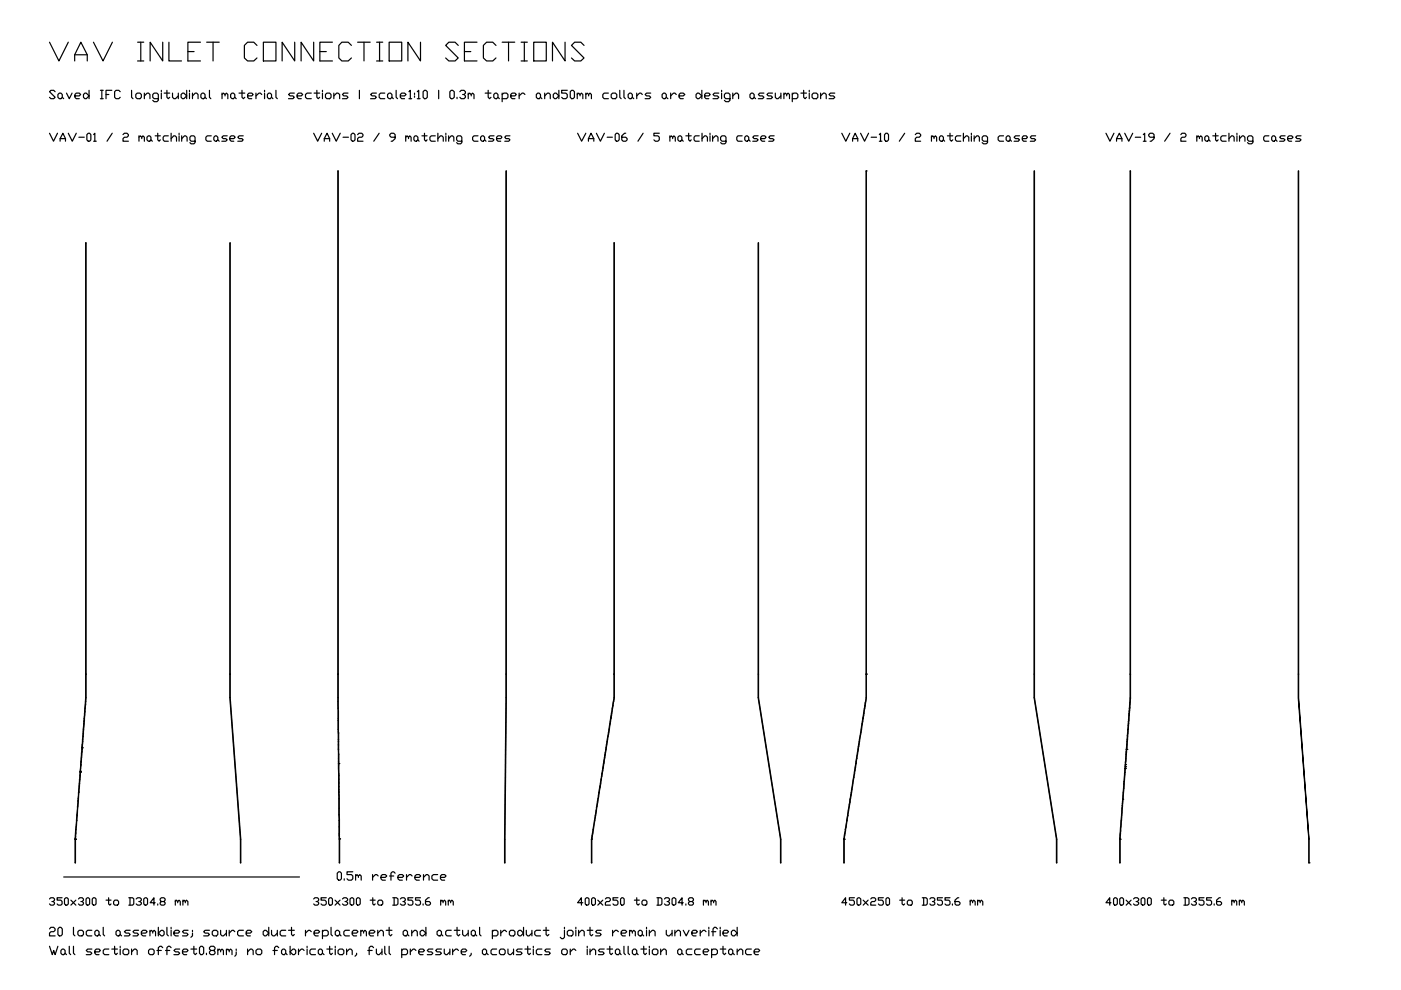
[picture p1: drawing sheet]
<svg xmlns="http://www.w3.org/2000/svg" width="297mm" height="210mm" viewBox="0 0 297 210" stroke-linecap="round" stroke-linejoin="round" font-family="sans-serif">
<defs><g id="words">
<text font-size="7.5" x="9.2" y="14.1">VAV INLET CONNECTION SECTIONS</text>
<text font-size="4.9" x="70.2" y="187.7">0.5m reference</text>
<g font-size="4.4">
<text x="65.3" y="193">350x300 to D355.6 mm</text>
<text x="177.1" y="193">450x250 to D355.6 mm</text>
</g>
</g></defs>
<!-- layer: BSA_INLET_OUTLINE -->
<g fill="none" stroke="#000" stroke-width=".25">
<path d="M107.3 36.3l.1 111.6-.4 35 .4-40zM183.6 36.3v106.6M183.6 36.3h.1M219.2 36.3l.1 111.6 4.8 30v5l-.1-5-4.8-30zM275.3 36.3v106.6zM48.7 51.5l.1 96.4 2.3 30v5l-.1-5-2.3-30zM160.7 51.5l.1 96.4 4.8 30v5l-.1-5-4.8-30zM17.4 158.6l-.4 4.9M17.4 158.6h.1M17.4 158.6l-.3 4.9M18.2 142.9v5l-.8 10.7M18.2 142.9h.1"/>
<path d="M18.2 142.9v-91.4v91.4M71.6 142.9l.2 21.2M71.6 142.9h.1M71.6 142.9v-106.6l.1 106.6M71.7 142.9l.1 21.2M130.2 142.9v5l-2.5 15.5M130.2 142.9h.1M130.2 142.9v-91.4l.1 91.4M130.3 142.9v5l-2.5 15.5M182 158.3l-3.1 19.6M182 158.3h.1M183.6 142.9h.1"/>
<path d="M183.6 147.9l-1.6 10.4M183.6 142.9v5M183.7 147.9l-4.7 30M238.8 158.9l-.3 3.5M238.8 158.9h.1M238.9 158.9h.1M238.9 158.9l-.3 3.2M239.6 142.9v5.2l-.8 10.8M239.6 142.9h.1M239.6 142.9v-106.6l.1 106.6M239.7 142.9v5.2l-.8 10.8M275.3 142.9v5l2.2 30v5v-5l-2.2-30z"/>
<path d="M15.9 177.9h.1M15.9 177.9v5l.1-5M16 177.9h.1M17 163.7l-1.1 14.2M17 163.5h.1M17 163.7h.1M17 163.5v.2M17.1 163.7l-1.1 14.2M17.1 163.5h.1M17.1 163.7h.1M17.1 163.5v.2M71.8 161.9h.1"/>
<path d="M71.8 164.1l.1 13.8M71.8 164.1l.2 13.8M71.9 177.9h.1M71.9 177.9v5M72 177.9v5M72 177.9h.1M125.4 177.9h.1M125.4 177.9v5l.1-5M125.5 177.9h.1M127.7 163.4l-2.3 14.5M127.7 163.4h.1M127.8 163.4l-2.3 14.5"/>
<path d="M127.8 163.4h.1M178.9 177.9h.1M178.9 177.9v5l.1-5M179 177.9h.1M237.4 177.9h.1M237.4 177.9v5l.1-5M237.5 177.9h.1M238 169.5h.1M238.5 163l-1.1 14.9M238.5 163h.1M238.5 162.6h.1M238.5 162.4h.1"/>
<path d="M238.5 162.6v.3M238.5 162.4v.2M238.6 163l-1.1 14.9M238.6 163h.1M238.6 162.6h.1M238.6 162.4h.1M238.6 162.1h.1M238.6 162.6v.3M238.6 162.1v.5M277.5 182.9h.1"/>
</g>
<!-- layer: 0 -->
<g fill="none" stroke="#000" stroke-width=".25">
<path d="M11.7 19.4l-.3-.3h-.6l-.3 .3 1.2 1.2-.3 .3h-.6l-.3-.3M14.1 19.7l.6 1.2 .6-1.2M18 19.7h.3l.6 .6-.6 .6h-.3l-.3-.3v-.6zM18.9 19.1v1.8M21.3 19.1h.6M21.6 19.1v1.8M23.7 19.1h-1.2v1.8M25.5 19.4l-.3-.3h-.6l-.3 .3v1.2l.3 .3h.6l.3-.3M27.9 19.1v1.5l.3 .3M29.1 19.7h.6l.3 .3v.6l-.3 .3h-.6l-.3-.3v-.6zM30.6 19.7v1.2M34.2 19.1v.3"/>
<path d="M34.2 19.7v1.2M34.8 19.7h1.2M35.4 19.1v1.5l.3 .3 .3-.3M36.6 19.7v.9l.3 .3h.3l.6-.6M37.8 19.7v1.2M39.6 19.1v1.8M40.2 19.1v.3M40.2 19.7v1.2M40.8 19.7v1.2M42.9 19.7h.3l.3 .3v.6l-.3 .3h-.3l-.3-.3v-.6zM44.4 19.1v1.5l.3 .3M47.1 19.7v1.2"/>
<path d="M50.7 19.7h1.2M51.3 19.1v1.5l.3 .3 .3-.3M54.3 19.7v1.2M56.1 19.1v.3M56.1 19.7v1.2M58.5 19.1v1.5l.3 .3M62.4 19.7h-.9l-.3 .3 .3 .3h.6l.3 .3-.3 .3h-.9M66 19.7h-.9l-.3 .3v.6l.3 .3h.9M66.6 19.7h1.2M67.2 19.1v1.5l.3 .3 .3-.3M68.4 19.1v.3M68.4 19.7v1.2"/>
<path d="M70.8 19.7v1.2M73.8 19.7h-.9l-.3 .3 .3 .3h.6l.3 .3-.3 .3h-.9M76.2 19.1v1.8M79.8 19.7h-.9l-.3 .3 .3 .3h.6l.3 .3-.3 .3h-.9M81.6 19.7h-.9l-.3 .3v.6l.3 .3h.9M84 19.1v1.5l.3 .3M86.7 19.4l.3-.3v1.8M87.9 19.7v.3M88.5 19.4l.3-.3v1.8M89.7 19.4l.3-.3h.3l.3 .3v1.2l-.3 .3h-.3l-.3-.3zM93 19.1v1.8M95.4 19.4l.3-.3h.3l.3 .3v1.2l-.3 .3h-.3l-.3-.3z"/>
<path d="M97.5 19.4l.3-.3h.6l.3 .3v.3l-.3 .3h-.3M99.3 19.7v1.2M102.9 19.7h1.2M103.5 19.1v1.5l.3 .3 .3-.3M105 19.7h.3l.3 .3v.6l-.3 .3h-.3l-.3-.3v-.6zM106.5 19.7v1.9M110.1 19.7v1.2M115.5 19.7v1.2M117.6 19.7h.3l.6 .6-.6 .6h-.3l-.3-.3v-.6zM118.5 19.1v1.8M120.3 19.1h-1.2v.6h.9l.3 .3v.6l-.3 .3h-.6l-.3-.3M120.9 19.4l.3-.3h.3l.3 .3v1.2l-.3 .3h-.3l-.3-.3z"/>
<path d="M122.4 19.7v1.2M124.2 19.7v1.2M129 19.7h-.9l-.3 .3v.6l.3 .3h.9M131.4 19.1v1.5l.3 .3M132.3 19.1v1.5l.3 .3M135 19.7v1.2M138 19.7h-.9l-.3 .3 .3 .3h.6l.3 .3-.3 .3h-.9M142.2 19.7v1.2M148.8 19.1v1.8M152.4 19.7h-.9l-.3 .3 .3 .3h.6l.3 .3-.3 .3h-.9M153 19.1v.3M153 19.7v1.2"/>
<path d="M155.4 19.7v1.2M162 19.7h-.9l-.3 .3 .3 .3h.6l.3 .3-.3 .3h-.9M163.8 19.7h-.9l-.3 .3 .3 .3h.6l.3 .3-.3 .3h-.9M164.4 19.7v.9l.3 .3h.3l.6-.6M165.6 19.7v1.2M166.2 19.7v1.2M168 19.7v1.9M169.8 19.7h1.2M170.4 19.1v1.5l.3 .3 .3-.3M171.6 19.1v.3M171.6 19.7v1.2M174 19.7v1.2"/>
<path d="M177 19.7h-.9l-.3 .3 .3 .3h.6l.3 .3-.3 .3h-.9M10.5 28.3l.8 1.6 .9-1.6M12.3 20l.3-.3h.3l.3 .3v.6l-.3 .3h-.3l-.3-.3zM12.7 29.9v-.5l.6-1.1 .6 1.1v.5M12.7 29.4h1.2M13.2 20.6l.3 .3M14.5 28.3l.8 1.6 .9-1.6M15.9 20.3h.9l.3-.3-.3-.3h-.6l-.3 .3v.6l.3 .3h.6M16.7 29.1h1.2M18.4 28.5l.3-.2h.3l.3 .2v1.1l-.3 .3h-.3l-.3-.3zM19.9 28.5l.2-.2v1.6M19.9 29.9h.5"/>
<path d="M21.3 20.9h.6M22.5 20h.6M23.8 28.3l-1.1 1.6M26.1 28.5l.3-.2h.5l.3 .2v.3l-.3 .3h-.5l-.3 .3v.5h1.1M29.5 29.1l.3-.3 .3 .3v.3M29.5 28.8v1.1M30.1 29.1l.2-.3 .3 .3v.8M30.6 20.3l.6-.6h.3l.3 .3v.9M31.5 28.8h.2l.3 .3v.5l-.3 .3h-.2l-.3-.3v-.5zM32 29.6l.3 .3M32.9 28.8h1.1M33.4 28.3v1.3l.3 .3 .3-.3"/>
<path d="M33.6 20.9h-.9l-.3-.3v-.6l.3-.3h.6l.3 .3v1.3l-.3 .3h-.6l-.3-.3M35.7 28.8h-.9l-.2 .3v.5l.2 .3h.9M36.3 29.4l.5-.6h.3l.3 .3v.8M36.3 28.3v1.6M38 28.3v.2M38 28.8v1.1M38.4 20l.3-.3h.3l.6 .6-.6 .6h-.3l-.3-.3zM38.5 29.4l.6-.6h.3l.3 .3v.8M38.5 28.8v1.1M40.8 20.3l.6-.6h.3l.3 .3v.9M41.4 29.9h-.9l-.2-.3v-.5l.2-.3h.6l.3 .3v1.1l-.3 .3h-.6l-.2-.3M43.5 20.6l.3 .3"/>
<path d="M44.8 28.8h-.9l-.3 .3v.5l.3 .3h.9M45.3 29.1l.3-.3h.3l.3 .3v.5l-.3 .3h-.3l-.3-.3zM46.2 29.6l.3 .3M47.1 20l.3-.3 .3 .3v.3M47.7 20l.3-.3 .3 .3v.9M48.2 28.8h-.9l-.3 .3 .3 .3h.6l.3 .2-.3 .3h-.9M48.7 29.4h.9l.3-.3-.3-.3h-.6l-.3 .3v.5l.3 .3h.6M48.9 20l.3-.3h.3l.3 .3v.6l-.3 .3h-.3l-.3-.3zM49.8 20.6l.3 .3M51.6 28.8h-.9l-.3 .3 .3 .3h.6l.3 .2-.3 .3h-.9M52.5 20.3h.9l.3-.3-.3-.3h-.6l-.3 .3v.6l.3 .3h.6M55.5 20l-.3-.3h-.3l-.6 .6"/>
<path d="M56.7 20l.3-.3h.3l.3 .3v.6l-.3 .3h-.3l-.3-.3zM57.6 20.6l.3 .3M63 20.3h.9l.3-.3-.3-.3h-.6l-.3 .3v.6l.3 .3h.6M66.5 28.3l.9 1.6 .8-1.6M68.7 29.9v-.5l.6-1.1 .6 1.1v.5M68.7 29.4h1.2M69 20l.3-.3h.6l.3 .3v.6l-.3 .3h-.6l-.3-.3zM70.4 28.3l.9 1.6 .8-1.6M70.8 20.3l.6-.6h.3l.3 .3v.9M72.7 29.1h1.2M74.4 28.5l.3-.2h.3l.3 .2v1.1l-.3 .3h-.3l-.3-.3zM75.8 28.5l.3-.2h.6l.3 .2v.3l-.3 .3h-.6l-.3 .3v.5h1.2"/>
<path d="M80.4 28.3l-1.2 1.6M82.2 20l.3-.3h.3l.3 .3v.6l-.3 .3h-.3l-.3-.3zM83.1 20.6l.3 .3M83.8 29.1h-.9l-.3-.3v-.3l.3-.2h.6l.3 .2v.9l-.6 .5h-.3M84.9 20.3h.9l.3-.3-.3-.3h-.6l-.3 .3v.6l.3 .3h.6M86 29.1l.3-.3 .3 .3v.3M86 28.8v1.1M86.6 29.1l.3-.3 .3 .3v.8M86.7 20.9h.6M87.9 20.3v.3M88 28.8h.3l.3 .3v.5l-.3 .3h-.3l-.2-.3v-.5zM88.5 20.9h.6"/>
<path d="M88.6 29.6l.3 .3M89.5 28.8h1.1M90 28.3v1.3l.3 .3 .3-.3M92.3 28.8h-.9l-.3 .3v.5l.3 .3h.9M92.8 29.4l.6-.6h.3l.3 .3v.8M92.8 28.3v1.6M94.5 28.3v.2M94.5 28.8v1.1M95.1 29.4l.6-.6h.3l.2 .3v.8M95.1 28.8v1.1M96.9 20.6v.3M97.9 29.9h-.8l-.3-.3v-.5l.3-.3h.6l.2 .3v1.1l-.2 .3h-.6l-.3-.3"/>
<path d="M98.4 20l.3 .3v.3l-.3 .3h-.6l-.3-.3M99.3 20l.3-.3 .3 .3v.3M99.9 20l.3-.3 .3 .3v.9M101.3 28.8h-.8l-.3 .3v.5l.3 .3h.8M101.9 29.1l.3-.3h.3l.2 .3v.5l-.2 .3h-.3l-.3-.3zM102.7 29.6l.3 .3M104.7 28.8h-.8l-.3 .3 .3 .3h.5l.3 .2-.3 .3h-.8M105.3 29.4h.9l.2-.3-.2-.3h-.6l-.3 .3v.5l.3 .3h.6M105.6 20.6l.3 .3M106.5 20l.3-.3h.6l.3 .3v.6l-.3 .3h-.9M108.1 28.8h-.8l-.3 .3 .3 .3h.6l.2 .2-.2 .3h-.9M108.3 20.3h.9l.3-.3-.3-.3h-.6l-.3 .3v.6l.3 .3h.6"/>
<path d="M111.3 20l-.3-.3h-.3l-.6 .6M113.7 20l.3-.3h.3l.3 .3v.6l-.3 .3h-.3l-.3-.3zM114.6 20.6l.3 .3M115.5 20.3l.6-.6h.3l.3 .3v.9M122.4 20l.3-.3 .3 .3v.3M122.5 28.3l.8 1.6 .9-1.6M123 20l.3-.3 .3 .3v.9M124.2 20l.3-.3 .3 .3v.3M124.8 29.9v-.5l.5-1.1 .6 1.1v.5M124.8 29.4h1.1M124.8 20l.3-.3 .3 .3v.9M126.4 28.3l.9 1.6 .8-1.6"/>
<path d="M128.7 29.1h1.1M129.6 20l.3-.3h.6l.3 .3v.6l-.3 .3h-.6l-.3-.3zM130.7 28.3h.3l.3 .2v1.1l-.3 .3h-.3l-.3-.3v-1.1zM132.7 28.3h-.3l-.6 .5v.8l.3 .3h.6l.3-.3v-.2l-.3-.3h-.9M133.2 20l.3-.3h.3l.3 .3v.6l-.3 .3h-.3l-.3-.3zM134.1 20.6l.3 .3M136.2 20l-.3-.3h-.3l-.6 .6M136.4 28.3l-1.1 1.6M139.8 28.3h-1.2v.5h.9l.3 .3v.5l-.3 .3h-.6l-.3-.3M140.4 20l.3-.3h.3l.3 .3v.6l-.3 .3h-.3l-.3-.3zM141.3 20.6l.3 .3M142 29.1l.3-.3 .3 .3v.3"/>
<path d="M142 28.8v1.1M142.6 29.1l.3-.3 .3 .3v.8M143.4 20l-.3-.3h-.3l-.6 .6M143.7 29.1l.3-.3h.3l.3 .3v.5l-.3 .3h-.3l-.3-.3zM144 20.3h.9l.3-.3-.3-.3h-.6l-.3 .3v.6l.3 .3h.6M144.6 29.6l.3 .3M145.4 28.8h1.2M146 28.3v1.3l.3 .3 .3-.3M147.6 20l.3-.3h.3l.6 .6-.6 .6h-.3l-.3-.3zM148.3 28.8h-.9l-.2 .3v.5l.2 .3h.9M148.8 29.4l.6-.6h.3l.3 .3v.8M148.8 28.3v1.6"/>
<path d="M149.4 20.3h.9l.3-.3-.3-.3h-.6l-.3 .3v.6l.3 .3h.6M150.5 28.3v.2M150.5 28.8v1.1M151.1 29.4l.6-.6h.2l.3 .3v.8M151.1 28.8v1.1M153.9 29.9h-.8l-.3-.3v-.5l.3-.3h.6l.2 .3v1.1l-.2 .3h-.6l-.3-.3M154.8 20.9h-.9l-.3-.3v-.6l.3-.3h.6l.3 .3v1.3l-.3 .3h-.6l-.3-.3M155.4 20.3l.6-.6h.3l.3 .3v.9M157.4 28.8h-.9l-.3 .3v.5l.3 .3h.9M157.9 29.1l.3-.3h.3l.2 .3v.5l-.2 .3h-.3l-.3-.3zM158.7 29.6l.3 .3M159 20l.3-.3h.3l.3 .3v.6l-.3 .3h-.3l-.3-.3z"/>
<path d="M159.9 20.6l.3 .3M160.7 28.8h-.8l-.3 .3 .3 .3h.5l.3 .2-.3 .3h-.8M161.3 29.4h.8l.3-.3-.3-.3h-.5l-.3 .3v.5l.3 .3h.5M164.1 28.8h-.8l-.3 .3 .3 .3h.5l.3 .2-.3 .3h-.8M166.2 20l.3-.3 .3 .3v.3M166.8 20l.3-.3 .3 .3v.9M168 20l.3-.3h.6l.3 .3v.6l-.3 .3h-.9M172.2 20l.3-.3h.6l.3 .3v.6l-.3 .3h-.6l-.3-.3zM174 20.3l.6-.6h.3l.3 .3v.9M178.5 28.3l.8 1.6 .9-1.6M180.8 29.9v-.5l.5-1.1 .6 1.1v.5M180.8 29.4h1.1"/>
<path d="M182.5 28.3l.8 1.6 .8-1.6M184.7 29.1h1.1M186.4 28.5l.3-.2v1.6M186.4 29.9h.6M187.5 28.5l.3-.2h.3l.3 .2v1.1l-.3 .3h-.3l-.3-.3zM191.8 28.3l-1.1 1.6M194.1 28.5l.3-.2h.5l.3 .2v.3l-.3 .3h-.5l-.3 .3v.5h1.1M197.5 29.1l.2-.3 .3 .3v.3M197.5 28.8v1.1M198 29.1l.3-.3 .3 .3v.8M199.4 28.8h.3l.3 .3v.5l-.3 .3h-.3l-.2-.3v-.5zM200 29.6l.3 .3"/>
<path d="M200.9 28.8h1.1M201.4 28.3v1.3l.3 .3 .3-.3M203.7 28.8h-.8l-.3 .3v.5l.3 .3h.8M204.3 29.4l.6-.6h.2l.3 .3v.8M204.3 28.3v1.6M206 28.3v.2M206 28.8v1.1M206.5 29.4l.6-.6h.3l.2 .3v.8M206.5 28.8v1.1M209.4 29.9h-.9l-.3-.3v-.5l.3-.3h.6l.3 .3v1.1l-.3 .3h-.6l-.3-.3M212.8 28.8h-.9l-.3 .3v.5l.3 .3h.9M213.3 29.1l.3-.3h.3l.3 .3v.5l-.3 .3h-.3l-.3-.3z"/>
<path d="M214.2 29.6l.3 .3M216.2 28.8h-.9l-.3 .3 .3 .3h.6l.3 .2-.3 .3h-.9M216.7 29.4h.9l.2-.3-.2-.3h-.6l-.3 .3v.5l.3 .3h.6M219.6 28.8h-.9l-.3 .3 .3 .3h.6l.3 .2-.3 .3h-.9M234.5 28.3l.8 1.6 .9-1.6M236.7 29.9v-.5l.6-1.1 .6 1.1v.5M236.7 29.4h1.2M238.5 28.3l.8 1.6 .9-1.6M240.7 29.1h1.2M242.4 28.5l.3-.2v1.6M242.4 29.9h.6M244.7 29.1h-.9l-.3-.3v-.3l.3-.2h.6l.3 .2v.9l-.6 .5h-.3"/>
<path d="M248.1 28.3l-1.2 1.6M250.4 28.5l.2-.2h.6l.3 .2v.3l-.3 .3h-.6l-.2 .3v.5h1.1M253.7 29.1l.3-.3 .3 .3v.3M253.7 28.8v1.1M254.3 29.1l.3-.3 .3 .3v.8M255.4 29.1l.3-.3h.3l.3 .3v.5l-.3 .3h-.3l-.3-.3zM256.3 29.6l.3 .3M257.1 28.8h1.2M257.7 28.3v1.3l.3 .3 .3-.3M260 28.8h-.9l-.3 .3v.5l.3 .3h.9M260.6 29.4l.5-.6h.3l.3 .3v.8M260.6 28.3v1.6"/>
<path d="M262.3 28.3v.2M262.3 28.8v1.1M262.8 29.4l.6-.6h.3l.2 .3v.8M262.8 28.8v1.1M265.6 29.9h-.8l-.3-.3v-.5l.3-.3h.5l.3 .3v1.1l-.3 .3h-.5l-.3-.3M269 28.8h-.8l-.3 .3v.5l.3 .3h.8M269.9 28.8h.3l.3 .3v.5l-.3 .3h-.3l-.3-.3v-.5zM270.5 29.6l.3 .3M272.5 28.8h-.9l-.3 .3 .3 .3h.6l.3 .2-.3 .3h-.9M273 29.4h.9l.3-.3-.3-.3h-.6l-.3 .3v.5l.3 .3h.6M275.8 28.8h-.8l-.3 .3 .3 .3h.5l.3 .2-.3 .3h-.8M10.5 190.6l.3-.3h.5l.3 .3v.3l-.3 .2h-.3"/>
<path d="M10.5 196.9l.3-.3h.6l.3 .3v.3l-.3 .3h-.6l-.3 .3v.6h1.2M11.3 191.1l.3 .3v.3l-.3 .2h-.5l-.3-.2M12.6 196.6h.3l.3 .3v1.2l-.3 .3h-.3l-.3-.3v-1.2zM13.2 190.3h-1.1v.6h.8l.3 .2v.6l-.3 .2h-.5l-.3-.2M13.7 190.6l.3-.3h.2l.3 .3v1.1l-.3 .2h-.2l-.3-.2zM15 190.9l1.1 1M15.6 196.6v1.5l.3 .3M16.1 190.9l-1.1 1M16.5 197.5l.3-.3h.6l.3 .3v.6l-.3 .3h-.6l-.3-.3zM16.6 190.6l.3-.3h.5l.3 .3v.3l-.3 .2h-.3M17.4 191.1l.3 .3v.3l-.3 .2h-.5l-.3-.2M18.2 190.6l.3-.3h.3l.2 .3v1.1l-.2 .2h-.3l-.3-.2z"/>
<path d="M19.5 197.2h-.9l-.3 .3v.6l.3 .3h.9M19.6 190.6l.2-.3h.3l.3 .3v1.1l-.3 .2h-.3l-.2-.2zM20.4 197.2h.3l.3 .3v.6l-.3 .3h-.3l-.3-.3v-.6zM21 198.1l.3 .3M21.9 196.6v1.5l.3 .3M22.5 190.9h1M23 190.3v1.4l.3 .2 .2-.2M24.3 190.9h.6l.2 .2v.6l-.2 .2h-.6l-.2-.2v-.6zM24.6 197.5l.3-.3h.3l.3 .3v.6l-.3 .3h-.3l-.3-.3zM25.5 198.1l.3 .3M27.3 190.3h.8l.3 .3v1.1l-.3 .2h-.8M27.6 190.3v1.6"/>
<path d="M27.6 197.2h-.9l-.3 .3 .3 .3h.6l.3 .3-.3 .3h-.9M28.9 190.6l.3-.3h.5l.3 .3v.3l-.3 .2h-.3M29.4 197.2h-.9l-.3 .3 .3 .3h.6l.3 .3-.3 .3h-.9M29.7 191.1l.3 .3v.3l-.3 .2h-.5l-.3-.2M30 197.8h.9l.3-.3-.3-.3h-.6l-.3 .3v.6l.3 .3h.6M30.5 190.6l.3-.3h.2l.3 .3v1.1l-.3 .2h-.2l-.3-.2zM31.8 197.5l.3-.3 .3 .3v.3M31.8 197.2v1.2M32.4 197.5l.3-.3 .3 .3v.9M32.9 191.4h-1.1l.8-1.1v1.6M33.4 191.7v.2M33.6 197.8l.6-.6h.3l.3 .3v.6l-.3 .3h-.3z"/>
<path d="M33.6 196.6v1.8M34.2 191.1l-.2-.2v-.3l.2-.3h.6l.2 .3v.3l-.2 .2h-.6l-.2 .3v.3l.2 .2h.6l.2-.2v-.3l-.2-.3M35.4 196.6v1.5l.3 .3M36.3 196.6v.3M36.3 197.2v1.2M36.9 197.8h.9l.3-.3-.3-.3h-.6l-.3 .3v.6l.3 .3h.6M37.2 191.1l.2-.2 .3 .2v.3M37.2 190.9v1M37.7 191.1l.3-.2 .2 .2v.8M38.8 191.1l.2-.2 .3 .2v.3M38.8 190.9v1M39.3 191.1l.2-.2 .3 .2v.8"/>
<path d="M39.9 197.2h-.9l-.3 .3 .3 .3h.6l.3 .3-.3 .3h-.9M40.8 197.8v.6l-.3 .3M40.8 197.2v.3M44.4 197.2h-.9l-.3 .3 .3 .3h.6l.3 .3-.3 .3h-.9M45.3 197.2h.6l.3 .3v.6l-.3 .3h-.6l-.3-.3v-.6zM46.8 197.2v.9l.3 .3h.3l.6-.6M48 197.2v1.2M48.6 197.2v1.2M49.8 197.5l-.3-.3h-.3l-.6 .6M51.6 197.2h-.9l-.3 .3v.6l.3 .3h.9M52.2 197.8h.9l.3-.3-.3-.3h-.6l-.3 .3v.6l.3 .3h.6M56.1 197.2h.3l.6 .6-.6 .6h-.3l-.3-.3v-.6z"/>
<path d="M57 196.6v1.8M57.6 197.2v.9l.3 .3h.3l.6-.6M58.8 197.2v1.2M60.6 197.2h-.9l-.3 .3v.6l.3 .3h.9M61.2 197.2h1.2M61.8 196.6v1.5l.3 .3 .3-.3M64.8 197.2v1.2M66 197.5l-.3-.3h-.3l-.6 .6M66.6 197.8h.9l.3-.3-.3-.3h-.6l-.3 .3v.6l.3 .3h.6M68.4 197.5l.3-.3h.6l.3 .3v.6l-.3 .3h-.9M68.4 197.2v1.8M70.2 196.6v1.5l.3 .3"/>
<path d="M71.1 197.5l.3-.3h.3l.3 .3v.6l-.3 .3h-.3l-.3-.3zM72 198.1l.3 .3M74.1 197.2h-.9l-.3 .3v.6l.3 .3h.9M74.7 197.8h.9l.3-.3-.3-.3h-.6l-.3 .3v.6l.3 .3h.6M76.5 197.5l.3-.3 .3 .3v.3M76.5 197.2v1.2M77.1 197.5l.3-.3 .3 .3v.9M78.3 197.8h.9l.3-.3-.3-.3h-.6l-.3 .3v.6l.3 .3h.6M80.1 197.8l.6-.6h.3l.3 .3v.9M80.1 197.2v1.2M81.9 197.2h1.2M82.5 196.6v1.5l.3 .3 .3-.3"/>
<path d="M85.5 197.5l.3-.3h.3l.3 .3v.6l-.3 .3h-.3l-.3-.3zM86.4 198.1l.3 .3M87.3 197.8l.6-.6h.3l.3 .3v.9M87.3 197.2v1.2M89.1 197.5l.3-.3h.3l.6 .6-.6 .6h-.3l-.3-.3zM90.3 196.6v1.8M92.7 197.5l.3-.3h.3l.3 .3v.6l-.3 .3h-.3l-.3-.3zM93.6 198.1l.3 .3M95.7 197.2h-.9l-.3 .3v.6l.3 .3h.9M96.3 197.2h1.2M96.9 196.6v1.5l.3 .3 .3-.3M98.1 197.2v.9l.3 .3h.3l.6-.6"/>
<path d="M99.3 197.2v1.2M99.9 197.5l.3-.3h.3l.3 .3v.6l-.3 .3h-.3l-.3-.3zM100.8 198.1l.3 .3M101.7 196.6v1.5l.3 .3M104.4 197.5l.3-.3h.6l.3 .3v.6l-.3 .3h-.9M104.4 197.2v1.8M106.2 197.2v1.2M107.4 197.5l-.3-.3h-.3l-.6 .6M108 197.5l.3-.3h.6l.3 .3v.6l-.3 .3h-.6l-.3-.3zM109.8 197.5l.3-.3h.3l.6 .6-.6 .6h-.3l-.3-.3zM111 196.6v1.8M111.6 197.2v.9l.3 .3h.3l.6-.6"/>
<path d="M112.8 197.2v1.2M114.6 197.2h-.9l-.3 .3v.6l.3 .3h.9M115.2 197.2h1.2M115.8 196.6v1.5l.3 .3 .3-.3M119.7 197.2v1.5l-.3 .3h-.3l-.3-.3M119.7 196.6v.3M120.3 197.5l.3-.3h.6l.3 .3v.6l-.3 .3h-.6l-.3-.3zM122.1 196.6v.3M122.1 197.2v1.2M122.7 197.8l.6-.6h.3l.3 .3v.9M122.7 197.2v1.2M123.6 191.4h-1.1l.8-1.1v1.6"/>
<path d="M124.1 190.6l.2-.3h.3l.3 .3v1.1l-.3 .2h-.3l-.2-.2zM124.5 197.2h1.2M125.1 196.6v1.5l.3 .3 .3-.3M125.4 190.6l.3-.3h.2l.3 .3v1.1l-.3 .2h-.2l-.3-.2zM126.7 190.9l1.1 1M127.5 197.2h-.9l-.3 .3 .3 .3h.6l.3 .3-.3 .3h-.9M127.8 190.9l-1.1 1M128.4 190.6l.2-.3h.6l.2 .3v.3l-.2 .2h-.6l-.2 .3v.5h1M129.9 197.2v1.2M131 190.3h-1v.6h.8l.2 .2v.6l-.2 .2h-.6l-.2-.2M131.1 197.5l-.3-.3h-.3l-.6 .6M131.6 190.6l.2-.3h.3l.2 .3v1.1l-.2 .2h-.3l-.2-.2z"/>
<path d="M131.7 197.8h.9l.3-.3-.3-.3h-.6l-.3 .3v.6l.3 .3h.6M133.5 197.5l.3-.3 .3 .3v.3M133.5 197.2v1.2M134.1 197.5l.3-.3 .3 .3v.9M134.5 190.9h1.1M135 190.3v1.4l.3 .2 .3-.2M135.3 197.5l.3-.3h.3l.3 .3v.6l-.3 .3h-.3l-.3-.3zM136.2 198.1l.3 .3M136.4 190.9h.5l.3 .2v.6l-.3 .2h-.5l-.3-.2v-.6zM137.1 196.6v.3M137.1 197.2v1.2M137.7 197.8l.6-.6h.3l.3 .3v.9"/>
<path d="M137.7 197.2v1.2M139.3 190.3h.8l.2 .3v1.1l-.2 .2h-.8M139.5 190.3v1.6M140.9 190.6l.2-.3h.6l.2 .3v.3l-.2 .2h-.3M141.3 197.2v.9l.3 .3h.3l.6-.6M141.7 191.1l.2 .3v.3l-.2 .2h-.6l-.2-.2M142.5 190.6l.2-.3h.3l.3 .3v1.1l-.3 .2h-.3l-.2-.2zM142.5 197.2v1.2M143.1 197.8l.6-.6h.3l.3 .3v.9M143.1 197.2v1.2M144.9 191.4h-1.1l.8-1.1v1.6M144.9 197.2l.6 1.2 .6-1.2"/>
<path d="M145.4 191.7v.2M146.2 191.1l-.2-.2v-.3l.2-.3h.6l.2 .3v.3l-.2 .2h-.6l-.2 .3v.3l.2 .2h.6l.2-.2v-.3l-.2-.3M146.7 197.8h.9l.3-.3-.3-.3h-.6l-.3 .3v.6l.3 .3h.6M148.5 197.2v1.2M149.1 191.1l.3-.2 .3 .2v.3M149.1 190.9v1M149.7 191.1l.2-.2 .3 .2v.8M149.7 197.5l-.3-.3h-.3l-.6 .6M150.3 196.6v.3M150.3 197.2v1.2M150.7 191.1l.3-.2 .3 .2v.3M150.7 190.9v1"/>
<path d="M150.9 197.5h.9M151.3 191.1l.3-.2 .2 .2v.8M152.1 196.9l-.3-.3h-.3l-.3 .3v1.5M152.7 196.6v.3M152.7 197.2v1.2M153.3 197.8h.9l.3-.3-.3-.3h-.6l-.3 .3v.6l.3 .3h.6M155.1 197.5l.3-.3h.3l.6 .6-.6 .6h-.3l-.3-.3zM156.3 196.6v1.8M235.5 191.4h-1l.8-1.1v1.6M236.1 190.6l.2-.3h.3l.3 .3v1.1l-.3 .2h-.3l-.2-.2zM237.4 190.6l.3-.3h.3l.2 .3v1.1l-.2 .2h-.3l-.3-.2zM238.8 190.9l1 1"/>
<path d="M239.8 190.9l-1 1M240.3 190.6l.3-.3h.5l.3 .3v.3l-.3 .2h-.2M241.1 191.1l.3 .3v.3l-.3 .2h-.5l-.3-.2M241.9 190.6l.3-.3h.3l.2 .3v1.1l-.2 .2h-.3l-.3-.2zM243.3 190.6l.2-.3h.3l.3 .3v1.1l-.3 .2h-.3l-.2-.2zM246.2 190.9h1.1M246.8 190.3v1.4l.2 .2 .3-.2M248.1 190.9h.5l.3 .2v.6l-.3 .2h-.5l-.3-.2v-.6zM251 190.3h.8l.3 .3v1.1l-.3 .2h-.8M251.3 190.3v1.6M252.6 190.6l.3-.3h.5l.3 .3v.3l-.3 .2h-.2M253.4 191.1l.3 .3v.3l-.3 .2h-.5l-.3-.2"/>
<path d="M255.3 190.3h-1.1v.6h.8l.3 .2v.6l-.3 .2h-.5l-.3-.2M256.9 190.3h-1.1v.6h.8l.3 .2v.6l-.3 .2h-.5l-.3-.2M257.4 191.7v.2M258.7 190.3h-.2l-.6 .6v.8l.3 .2h.5l.3-.2v-.3l-.3-.3h-.8M261.2 191.1l.2-.2 .3 .2v.3M261.2 190.9v1M261.7 191.1l.3-.2 .2 .2v.8M262.8 191.1l.2-.2 .3 .2v.3M262.8 190.9v1M263.3 191.1l.2-.2 .3 .2v.8M10.5 200.6l.6 1.8 .3-.9 .3 .9 .6-1.8M12.9 201.5l.3-.3h.3l.3 .3v.6l-.3 .3h-.3l-.3-.3z"/>
<path d="M13.8 202.1l.3 .3M14.7 200.6v1.5l.3 .3M15.6 200.6v1.5l.3 .3M19.5 201.2h-.9l-.3 .3 .3 .3h.6l.3 .3-.3 .3h-.9M20.1 201.8h.9l.3-.3-.3-.3h-.6l-.3 .3v.6l.3 .3h.6M23.1 201.2h-.9l-.3 .3v.6l.3 .3h.9M23.7 201.2h1.2M24.3 200.6v1.5l.3 .3 .3-.3M25.5 200.6v.3M25.5 201.2v1.2M26.1 201.5l.3-.3h.6l.3 .3v.6l-.3 .3h-.6l-.3-.3zM27.9 201.8l.6-.6h.3l.3 .3v.9"/>
<path d="M27.9 201.2v1.2M31.5 201.5l.3-.3h.6l.3 .3v.6l-.3 .3h-.6l-.3-.3zM33.3 201.5h.9M34.5 200.9l-.3-.3h-.3l-.3 .3v1.5M35.1 201.5h.9M36.3 200.9l-.3-.3h-.3l-.3 .3v1.5M38.1 201.2h-.9l-.3 .3 .3 .3h.6l.3 .3-.3 .3h-.9M38.7 201.8h.9l.3-.3-.3-.3h-.6l-.3 .3v.6l.3 .3h.6M40.5 201.2h1.2M41.1 200.6v1.5l.3 .3 .3-.3M42.3 200.9l.3-.3h.3l.3 .3v1.2l-.3 .3h-.3l-.3-.3zM43.8 202.1v.3"/>
<path d="M44.7 201.5l-.3-.3v-.3l.3-.3h.6l.3 .3v.3l-.3 .3h-.6l-.3 .3v.3l.3 .3h.6l.3-.3v-.3l-.3-.3M46.2 201.5l.3-.3 .3 .3v.3M46.2 201.2v1.2M46.8 201.5l.3-.3 .3 .3v.9M48 201.5l.3-.3 .3 .3v.3M48 201.2v1.2M48.6 201.5l.3-.3 .3 .3v.9M50.1 201.8v.6l-.3 .3M50.1 201.2v.3M52.5 201.8l.6-.6h.3l.3 .3v.9M52.5 201.2v1.2M54.3 201.5l.3-.3h.6l.3 .3v.6l-.3 .3h-.6l-.3-.3z"/>
<path d="M57.9 201.5h.9M59.1 200.9l-.3-.3h-.3l-.3 .3v1.5M59.7 201.5l.3-.3h.3l.3 .3v.6l-.3 .3h-.3l-.3-.3zM60.6 202.1l.3 .3M61.5 201.8l.6-.6h.3l.3 .3v.6l-.3 .3h-.3zM61.5 200.6v1.8M63.3 201.2v1.2M64.5 201.5l-.3-.3h-.3l-.6 .6M65.1 200.6v.3M65.1 201.2v1.2M66.9 201.2h-.9l-.3 .3v.6l.3 .3h.9M67.5 201.5l.3-.3h.3l.3 .3v.6l-.3 .3h-.3l-.3-.3z"/>
<path d="M68.4 202.1l.3 .3M69.3 201.2h1.2M69.9 200.6v1.5l.3 .3 .3-.3M71.1 200.6v.3M71.1 201.2v1.2M71.7 201.5l.3-.3h.6l.3 .3v.6l-.3 .3h-.6l-.3-.3zM73.5 201.8l.6-.6h.3l.3 .3v.9M73.5 201.2v1.2M75.6 202.1v.3l-.3 .3M78 201.5h.9M79.2 200.9l-.3-.3h-.3l-.3 .3v1.5M79.8 201.2v.9l.3 .3h.3l.6-.6"/>
<path d="M81 201.2v1.2M81.6 200.6v1.5l.3 .3M82.5 200.6v1.5l.3 .3M85.2 201.5l.3-.3h.6l.3 .3v.6l-.3 .3h-.9M85.2 201.2v1.8M87 201.2v1.2M88.2 201.5l-.3-.3h-.3l-.6 .6M88.8 201.8h.9l.3-.3-.3-.3h-.6l-.3 .3v.6l.3 .3h.6M91.8 201.2h-.9l-.3 .3 .3 .3h.6l.3 .3-.3 .3h-.9M93.6 201.2h-.9l-.3 .3 .3 .3h.6l.3 .3-.3 .3h-.9M94.2 201.2v.9l.3 .3h.3l.6-.6M95.4 201.2v1.2"/>
<path d="M96 201.2v1.2M97.2 201.5l-.3-.3h-.3l-.6 .6M97.8 201.8h.9l.3-.3-.3-.3h-.6l-.3 .3v.6l.3 .3h.6M99.9 202.1v.3l-.3 .3M102.3 201.5l.3-.3h.3l.3 .3v.6l-.3 .3h-.3l-.3-.3zM103.2 202.1l.3 .3M105.3 201.2h-.9l-.3 .3v.6l.3 .3h.9M105.9 201.5l.3-.3h.6l.3 .3v.6l-.3 .3h-.6l-.3-.3zM107.7 201.2v.9l.3 .3h.3l.6-.6M108.9 201.2v1.2M110.7 201.2h-.9l-.3 .3 .3 .3h.6l.3 .3-.3 .3h-.9M111.3 201.2h1.2"/>
<path d="M111.9 200.6v1.5l.3 .3 .3-.3M113.1 200.6v.3M113.1 201.2v1.2M114.9 201.2h-.9l-.3 .3v.6l.3 .3h.9M116.7 201.2h-.9l-.3 .3 .3 .3h.6l.3 .3-.3 .3h-.9M119.1 201.5l.3-.3h.6l.3 .3v.6l-.3 .3h-.6l-.3-.3zM120.9 201.2v1.2M122.1 201.5l-.3-.3h-.3l-.6 .6M124.5 200.6v.3M124.5 201.2v1.2M125.1 201.8l.6-.6h.3l.3 .3v.9M125.1 201.2v1.2"/>
<path d="M128.1 201.2h-.9l-.3 .3 .3 .3h.6l.3 .3-.3 .3h-.9M128.7 201.2h1.2M129.3 200.6v1.5l.3 .3 .3-.3M130.5 201.5l.3-.3h.3l.3 .3v.6l-.3 .3h-.3l-.3-.3zM131.4 202.1l.3 .3M132.3 200.6v1.5l.3 .3M133.2 200.6v1.5l.3 .3M134.1 201.5l.3-.3h.3l.3 .3v.6l-.3 .3h-.3l-.3-.3zM135 202.1l.3 .3M135.9 201.2h1.2M136.5 200.6v1.5l.3 .3 .3-.3M137.7 200.6v.3"/>
<path d="M137.7 201.2v1.2M138.3 201.5l.3-.3h.6l.3 .3v.6l-.3 .3h-.6l-.3-.3zM140.1 201.8l.6-.6h.3l.3 .3v.9M140.1 201.2v1.2M143.7 201.5l.3-.3h.3l.3 .3v.6l-.3 .3h-.3l-.3-.3zM144.6 202.1l.3 .3M146.7 201.2h-.9l-.3 .3v.6l.3 .3h.9M148.5 201.2h-.9l-.3 .3v.6l.3 .3h.9M149.1 201.8h.9l.3-.3-.3-.3h-.6l-.3 .3v.6l.3 .3h.6M150.9 201.5l.3-.3h.6l.3 .3v.6l-.3 .3h-.9M150.9 201.2v1.8M152.7 201.2h1.2"/>
<path d="M153.3 200.6v1.5l.3 .3 .3-.3M154.5 201.5l.3-.3h.3l.3 .3v.6l-.3 .3h-.3l-.3-.3zM155.4 202.1l.3 .3M156.3 201.8l.6-.6h.3l.3 .3v.9M156.3 201.2v1.2M159.3 201.2h-.9l-.3 .3v.6l.3 .3h.9M159.9 201.8h.9l.3-.3-.3-.3h-.6l-.3 .3v.6l.3 .3h.6"/>
</g>
<!-- layer: BSA_SECTION_REFERENCE -->
<path d="M13.5 185.9h50" fill="none" stroke="#000" stroke-width=".25"/>
<use href="#words"/>
</svg>
